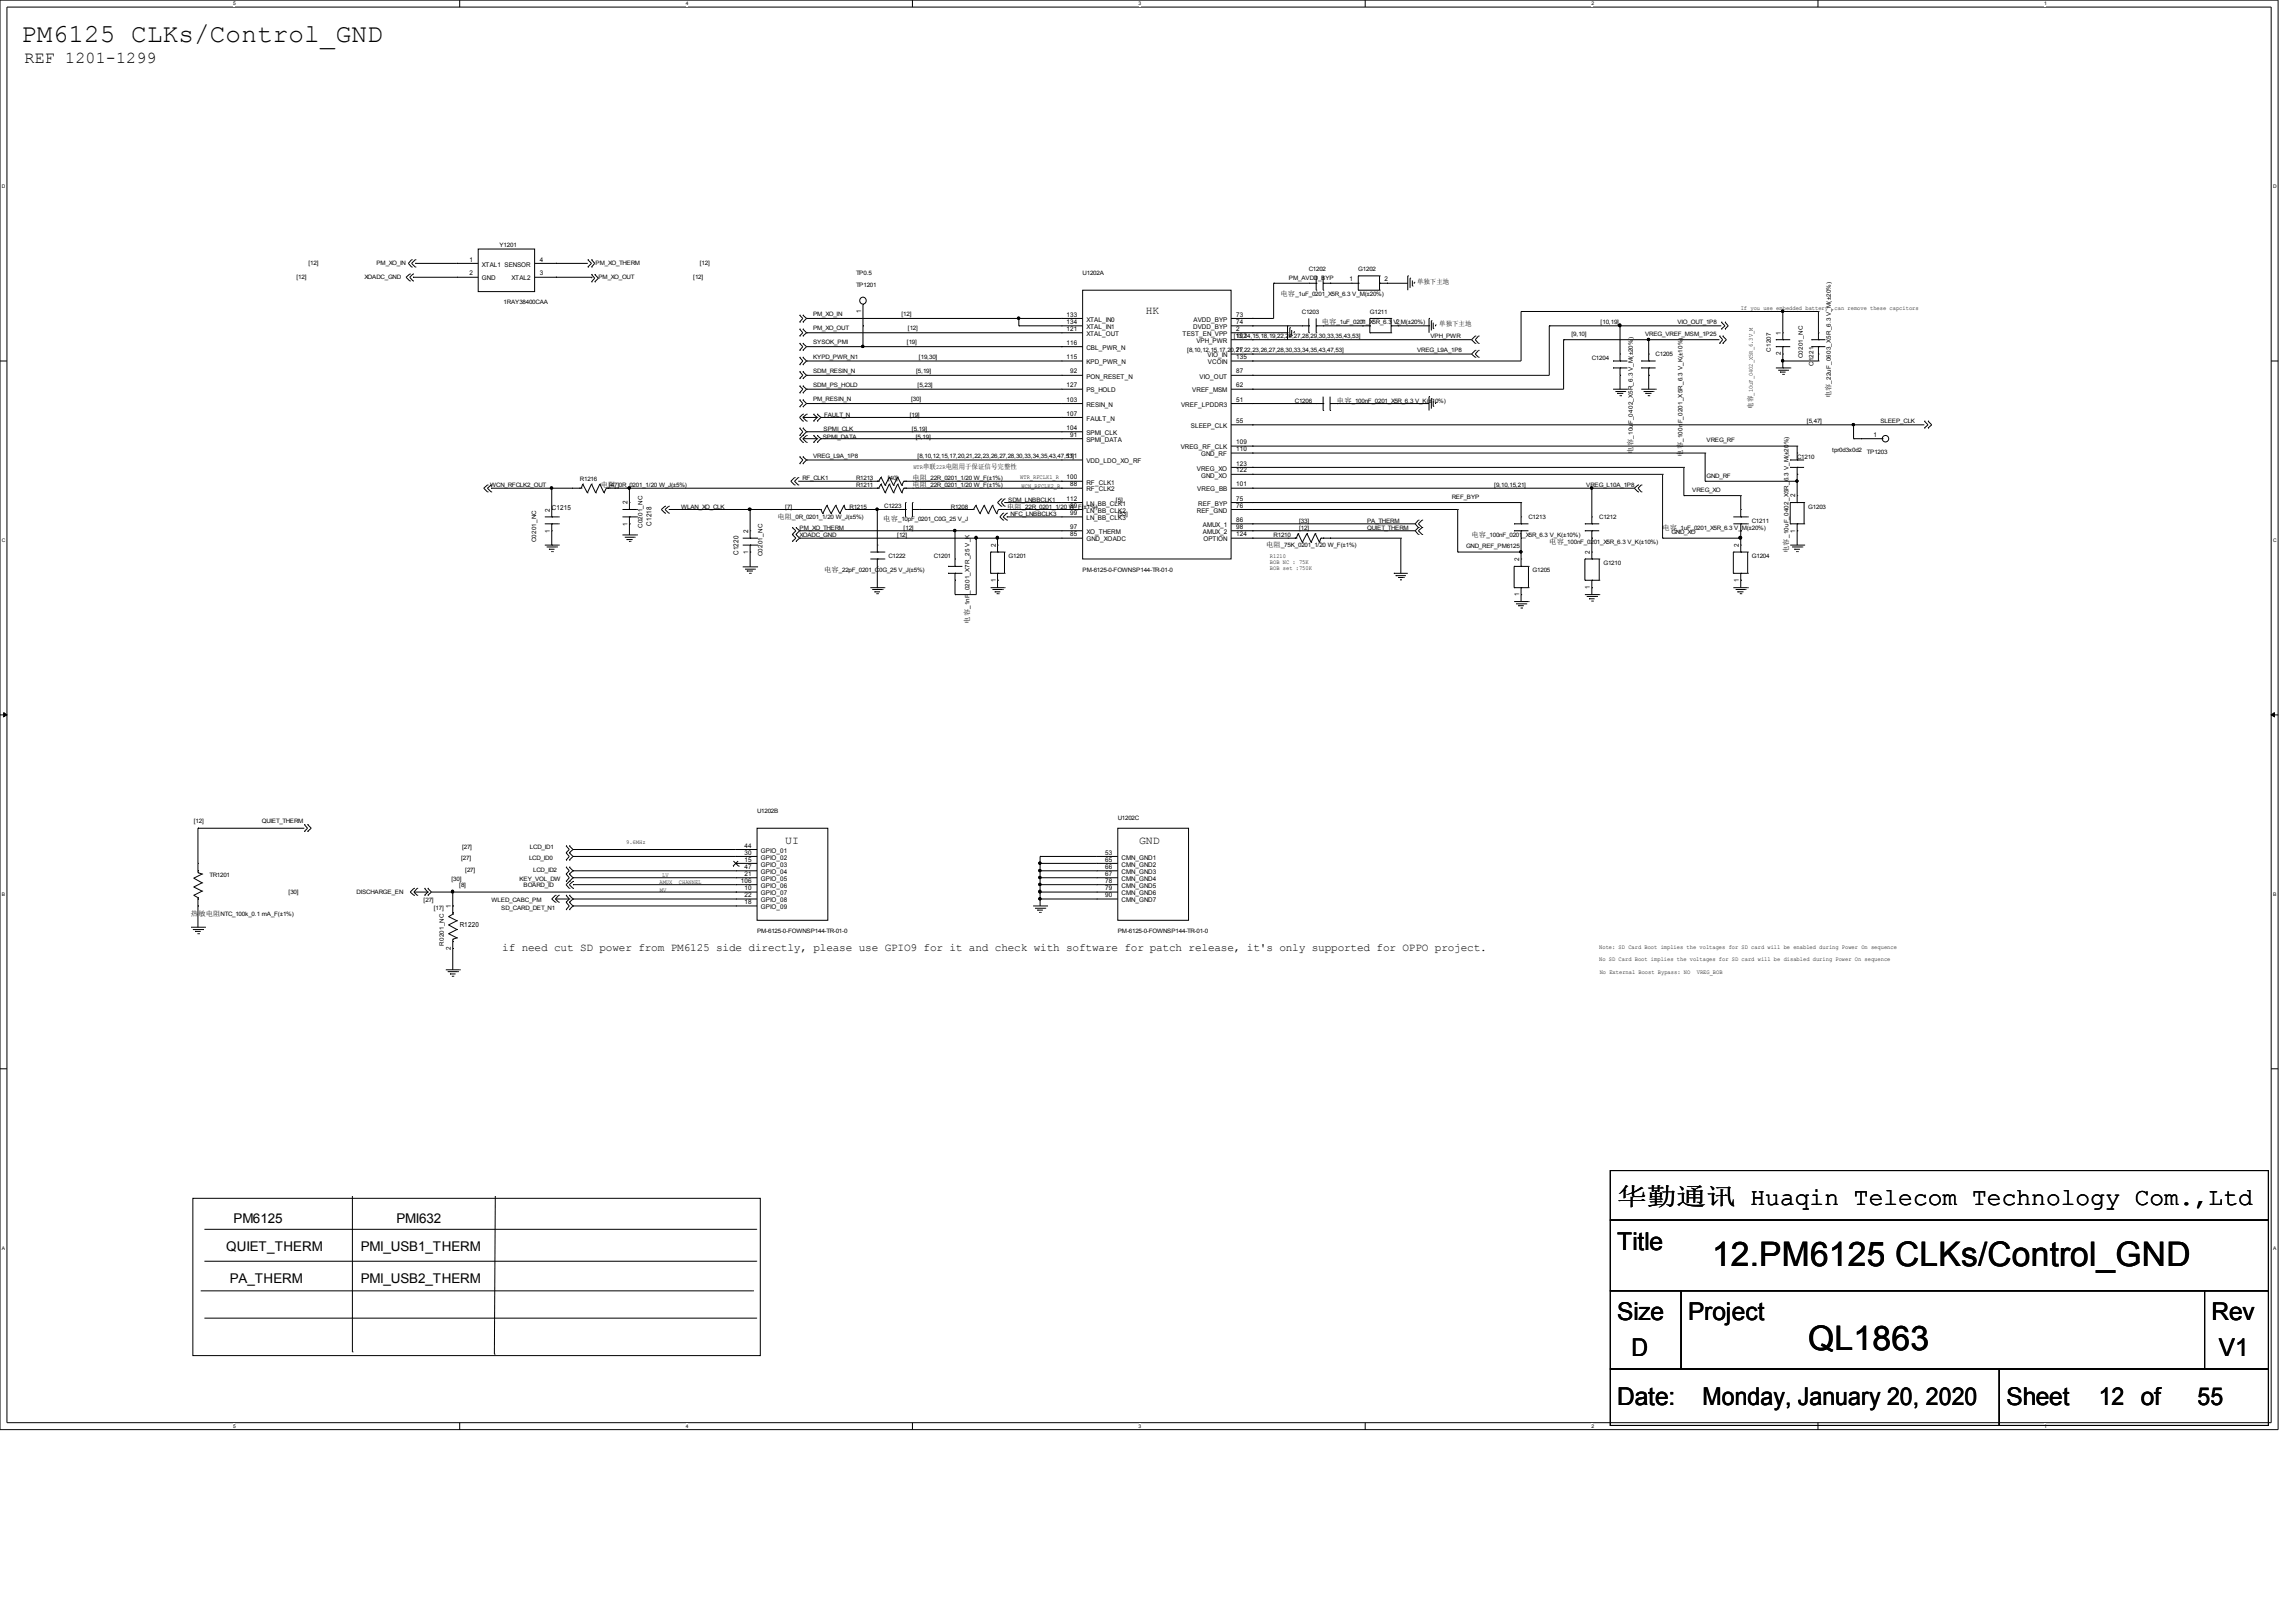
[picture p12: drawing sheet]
<svg xmlns="http://www.w3.org/2000/svg" width="420mm" height="297mm" viewBox="0 0 420 297" stroke-linecap="round" stroke-linejoin="round" font-family="sans-serif">
<defs><g id="words">
<g font-size="6.2">
<text x="313.4" y="231.7">12.PM6125 CLKs/Control_GND</text>
<text x="331" y="247.1">QL1863</text>
</g>
<text font-size="4.7" x="3.9" y="7.7">PM6125 CLKs/Control_GND</text>
<g font-size="4.5">
<text x="296.1" y="220.5">华勤通讯 Huaqin Telecom Technology Com.,Ltd</text>
<text x="296.1" y="228.7">Title</text>
<text x="296.1" y="241.7">Size</text>
<text x="309" y="241.7">Project</text>
<text x="404.9" y="241.7">Rev</text>
<text x="298.7" y="248.1">D</text>
<text x="406.2" y="248.1">V1</text>
<text x="296.1" y="257.2">Date:</text>
<text x="311.7" y="257.2">Monday, January 20, 2020</text>
<text x="367.4" y="257.2">Sheet</text>
<text x="384.2" y="257.2">12 of</text>
<text x="402.3" y="257.2">55</text>
</g>
<text font-size="3" x="4.5" y="11.5">REF 1201-1299</text>
<g font-size="2.5">
<text x="42.8" y="223.8">PM6125</text>
<text x="72.6" y="223.8">PMI632</text>
<text x="41.4" y="229">QUIET_THERM</text>
<text x="66" y="229">PMI_USB1_THERM</text>
<text x="42.1" y="234.8">PA_THERM</text>
<text x="66" y="234.7">PMI_USB2_THERM</text>
</g>
<g font-size="2">
<text x="209.8" y="57.4">HK</text>
<text x="143.8" y="154.5">UI</text>
<text x="208.5" y="154.5">GND</text>
<text x="91.9" y="174">if need cut SD power from PM6125 side directly, please use GPIO9 for it and check with software for patch release, it's only supported for OPPO project.</text>
</g>
<g font-size="1.3">
<text x="259.4" y="51.9">单独下主地</text>
<text x="234.4" y="54.2">电容</text>
<text x="242" y="59.3">电容</text>
<text x="263.5" y="59.7">单独下主地</text>
<text x="244.8" y="73.7">电容</text>
<text x="320.9" y="74.8" transform="rotate(-90 320.9 74.8)">电容</text>
<text x="335.2" y="72.9" transform="rotate(-90 335.2 72.9)">电容</text>
<text x="299" y="83" transform="rotate(-90 299 83)">电容</text>
<text x="308" y="83.6" transform="rotate(-90 308 83.6)">电容</text>
<text x="110" y="89.2">电阻</text>
<text x="167" y="89.2">电阻</text>
<text x="167" y="87.9">电阻</text>
<text x="169" y="85.9">串联</text>
<text x="173.1" y="85.9">电阻用于保证信号完整性</text>
<text x="101" y="93.3">C1215</text>
<text x="142.3" y="95">电阻</text>
<text x="161.7" y="95.3">电容</text>
<text x="184.4" y="93.1">电阻</text>
<text x="119.3" y="96.2" transform="rotate(-90 119.3 96.2)">C1218</text>
<text x="135.2" y="101.5" transform="rotate(-90 135.2 101.5)">C1220</text>
<text x="231.8" y="100.2">电阻</text>
<text x="269.4" y="98.2">电容</text>
<text x="283.6" y="99.6">电容</text>
<text x="304.4" y="97">电容</text>
<text x="327.4" y="101.2" transform="rotate(-90 327.4 101.2)">电容</text>
<text x="150.9" y="104.8">电容</text>
<text x="177.5" y="114.2" transform="rotate(-90 177.5 114.2)">电容</text>
<text x="35" y="167.6">热</text>
<text x="36.3" y="167.6">敏电阻</text>
<text x="84.2" y="169.6">R1220</text>
</g>
<g font-size="1.2">
<text x="85.9" y="47.9">1</text>
<text x="98.8" y="47.9">4</text>
<text x="85.9" y="50.4">2</text>
<text x="88.2" y="48.8">XTAL1 SENSOR</text>
<text x="88.2" y="51.3">GND</text>
<text x="93.6" y="51.3">XTAL2</text>
<text x="98.8" y="50.4">3</text>
<text x="247.1" y="51.5">1</text>
<text x="253.5" y="51.5">2</text>
<text x="157.6" y="57.3" transform="rotate(-90 157.6 57.3)">1</text>
<text x="195.2" y="57.9">133</text>
<text x="195.2" y="59.3">134</text>
<text x="198.9" y="58.9">XTAL_IN0</text>
<text x="218.5" y="58.9">AVDD_BYP</text>
<text x="226.3" y="57.9">73</text>
<text x="226.3" y="59.3">74</text>
<text x="249.2" y="59.3">1</text>
<text x="255.6" y="59.3">2</text>
<text x="195.2" y="60.6">121</text>
<text x="195.2" y="63.1">116</text>
<text x="195.2" y="65.7">115</text>
<text x="198.9" y="60.2">XTAL_IN1</text>
<text x="198.9" y="61.5">XTAL_OUT</text>
<text x="198.9" y="64">CBL_PWR_N</text>
<text x="216.5" y="61.5">TEST_EN_VPP</text>
<text x="218.4" y="60.2">DVDD_BYP</text>
<text x="219" y="62.8">VPH_PWR</text>
<text x="221.1" y="65.4">VIO_IN</text>
<text x="226.3" y="60.6">2</text>
<text x="226.3" y="61.8">102</text>
<text x="226.3" y="64.5">77</text>
<text x="226.3" y="65.7">135</text>
<text x="326.1" y="65.1" transform="rotate(-90 326.1 65.1)">2</text>
<text x="326.1" y="61.2" transform="rotate(-90 326.1 61.2)">1</text>
<text x="195.2" y="70.9">127</text>
<text x="195.9" y="68.4">92</text>
<text x="198.9" y="66.7">KPD_PWR_N</text>
<text x="198.9" y="69.3">PON_RESET_N</text>
<text x="198.9" y="71.8">PS_HOLD</text>
<text x="218.3" y="71.8">VREF_MSM</text>
<text x="219.6" y="69.3">VIO_OUT</text>
<text x="221.1" y="66.7">VCOIN</text>
<text x="226.3" y="68.4">87</text>
<text x="226.3" y="70.9">62</text>
<text x="195.2" y="73.5">103</text>
<text x="195.2" y="76.1">107</text>
<text x="198.9" y="74.5">RESIN_N</text>
<text x="198.9" y="77">FAULT_N</text>
<text x="216.2" y="74.5">VREF_LPDDR3</text>
<text x="226.3" y="73.5">51</text>
<text x="226.3" y="77.4">55</text>
<text x="195.2" y="78.7">104</text>
<text x="195.2" y="83.8">111</text>
<text x="195.9" y="80">91</text>
<text x="198.9" y="79.6">SPMI_CLK</text>
<text x="198.9" y="80.9">SPMI_DATA</text>
<text x="216.2" y="82.2">VREG_RF_CLK</text>
<text x="218" y="78.3">SLEEP_CLK</text>
<text x="219.9" y="83.5">GND_RF</text>
<text x="226.3" y="81.3">109</text>
<text x="226.3" y="82.6">110</text>
<text x="343" y="80">1</text>
<text x="195.2" y="87.7">100</text>
<text x="195.9" y="89">88</text>
<text x="198.9" y="84.8">VDD_LDO_XO_RF</text>
<text x="198.9" y="88.7">RF_CLK1</text>
<text x="198.9" y="89.9">RF_CLK2</text>
<text x="219.1" y="86.1">VREG_XO</text>
<text x="219.2" y="89.9">VREG_BB</text>
<text x="219.9" y="87.4">GND_XO</text>
<text x="226.3" y="85.2">123</text>
<text x="226.3" y="86.5">122</text>
<text x="226.3" y="89">101</text>
<text x="100.7" y="93.7" transform="rotate(-90 100.7 93.7)">2</text>
<text x="114.9" y="92.3" transform="rotate(-90 114.9 92.3)">2</text>
<text x="195.2" y="91.6">112</text>
<text x="195.9" y="92.9">89</text>
<text x="195.9" y="94.3">99</text>
<text x="198.9" y="92.6">LN_BB_CLK1</text>
<text x="198.9" y="93.8">LN_BB_CLK2</text>
<text x="198.9" y="95.2">LN_BB_CLK3</text>
<text x="219.1" y="93.8">REF_GND</text>
<text x="219.4" y="92.6">REF_BYP</text>
<text x="226.3" y="91.6">75</text>
<text x="226.3" y="92.9">76</text>
<text x="226.3" y="95.5">86</text>
<text x="328.7" y="91" transform="rotate(-90 328.7 91)">2</text>
<text x="100.7" y="97.5" transform="rotate(-90 100.7 97.5)">1</text>
<text x="114.9" y="96.2" transform="rotate(-90 114.9 96.2)">1</text>
<text x="137" y="101.4" transform="rotate(-90 137 101.4)">1</text>
<text x="137" y="97.6" transform="rotate(-90 137 97.6)">2</text>
<text x="182.3" y="100.1" transform="rotate(-90 182.3 100.1)">2</text>
<text x="195.9" y="96.8">97</text>
<text x="195.9" y="98.2">85</text>
<text x="198.9" y="97.7">XO_THERM</text>
<text x="198.9" y="99.1">GND_XOADC</text>
<text x="220.2" y="96.5">AMUX_1</text>
<text x="220.2" y="97.7">AMUX_2</text>
<text x="220.3" y="99.1">OPTION</text>
<text x="226.3" y="96.8">98</text>
<text x="226.3" y="98.2">124</text>
<text x="291.1" y="101.4" transform="rotate(-90 291.1 101.4)">2</text>
<text x="318.3" y="100.1" transform="rotate(-90 318.3 100.1)">2</text>
<text x="328.7" y="97.5" transform="rotate(-90 328.7 97.5)">1</text>
<text x="182.3" y="106.5" transform="rotate(-90 182.3 106.5)">1</text>
<text x="278.1" y="102.7" transform="rotate(-90 278.1 102.7)">2</text>
<text x="291.1" y="107.8" transform="rotate(-90 291.1 107.8)">1</text>
<text x="318.3" y="106.5" transform="rotate(-90 318.3 106.5)">1</text>
<text x="278.1" y="109.2" transform="rotate(-90 278.1 109.2)">1</text>
<text x="136.3" y="155.1">44</text>
<text x="135.6" y="161.6">106</text>
<text x="136.3" y="156.4">30</text>
<text x="136.3" y="157.7">15</text>
<text x="136.3" y="159">47</text>
<text x="136.3" y="160.3">21</text>
<text x="139.3" y="156.1">GPIO_01</text>
<text x="139.3" y="157.3">GPIO_02</text>
<text x="139.3" y="158.6">GPIO_03</text>
<text x="139.3" y="160">GPIO_04</text>
<text x="139.3" y="161.2">GPIO_05</text>
<text x="202.4" y="156.4">53</text>
<text x="202.4" y="157.7">65</text>
<text x="202.4" y="159">66</text>
<text x="202.4" y="160.3">67</text>
<text x="202.4" y="161.6">78</text>
<text x="205.3" y="157.3">CMN_GND1</text>
<text x="205.3" y="158.6">CMN_GND2</text>
<text x="205.3" y="160">CMN_GND3</text>
<text x="205.3" y="161.2">CMN_GND4</text>
<text x="82.5" y="166.1" transform="rotate(-90 82.5 166.1)">1</text>
<text x="136.3" y="162.9">10</text>
<text x="136.3" y="164.2">22</text>
<text x="136.3" y="165.5">18</text>
<text x="139.3" y="162.5">GPIO_06</text>
<text x="139.3" y="163.9">GPIO_07</text>
<text x="139.3" y="165.1">GPIO_08</text>
<text x="139.3" y="166.4">GPIO_09</text>
<text x="202.4" y="162.9">79</text>
<text x="202.4" y="164.2">90</text>
<text x="205.3" y="162.5">CMN_GND5</text>
<text x="205.3" y="163.9">CMN_GND6</text>
<text x="205.3" y="165.1">CMN_GND7</text>
<text x="82.5" y="173.9" transform="rotate(-90 82.5 173.9)">2</text>
</g>
<g font-size="1.1">
<text x="91.4" y="45.2">Y1201</text>
<text x="54.3" y="51.1">[12]</text>
<text x="56.5" y="48.5">[12]</text>
<text x="66.7" y="51.1">XOADC_GND</text>
<text x="68.9" y="48.5">PM_XO_IN</text>
<text x="109.1" y="48.5">PM_XO_THERM</text>
<text x="109.6" y="51.1">PM_XO_OUT</text>
<text x="126.9" y="51.1">[12]</text>
<text x="128.1" y="48.5">[12]</text>
<text x="156.7" y="52.4">TP1201</text>
<text x="156.7" y="50.3">TP0.5</text>
<text x="198.2" y="50.3">U1202A</text>
<text x="236" y="51.2">PM_AVDD_BYP</text>
<text x="239.6" y="49.6">C1202</text>
<text x="248.7" y="49.6">G1202</text>
<text x="92.2" y="55.7">1RAY38400CAA</text>
<text x="148.8" y="57.9">PM_XO_IN</text>
<text x="165" y="57.9">[12]</text>
<text x="237.2" y="54.2">_1uF_0201_X5R_6.3 V_M(±20%)</text>
<text x="238.3" y="57.4">C1203</text>
<text x="244.7" y="59.3">_1uF_0201_X5R_6.3 V_M(±20%)</text>
<text x="250.8" y="57.4">G1211</text>
<text x="293" y="59.4">[10,19]</text>
<text x="307.1" y="59.4">VIO_OUT_1P8</text>
<text x="318.7" y="56.8">If you use embedded battery ,can remove these capcitors</text>
<text x="148.8" y="60.4">PM_XO_OUT</text>
<text x="148.8" y="63">SYSOK_PMI</text>
<text x="148.8" y="65.6">KYPD_PWR_N1</text>
<text x="166" y="63">[19]</text>
<text x="166.2" y="60.4">[12]</text>
<text x="168.2" y="65.6">[19,30]</text>
<text x="217.3" y="64.5">[8,10,12,15,17,20,21,22,23,26,27,28,30,33,34,35,43,47,53]</text>
<text x="225.9" y="61.8">[13,14,15,18,19,22,24,27,28,29,30,33,35,43,53]</text>
<text x="259.4" y="64.5">VREG_L9A_1P8</text>
<text x="261.9" y="61.8">VPH_PWR</text>
<text x="287.7" y="61.5">[9,10]</text>
<text x="291.4" y="65.9">C1204</text>
<text x="301.2" y="61.5">VREG_VREF_MSM_1P25</text>
<text x="303.1" y="65.2">C1205</text>
<text x="324.2" y="64.4" transform="rotate(-90 324.2 64.4)">C1207</text>
<text x="330" y="65.6" transform="rotate(-90 330 65.6)">C0201_NC</text>
<text x="148.8" y="68.2">SDM_RESIN_N</text>
<text x="148.8" y="70.8">SDM_PS_HOLD</text>
<text x="167.7" y="68.2">[5,19]</text>
<text x="168" y="70.8">[5,23]</text>
<text x="332" y="67" transform="rotate(-90 332 67)">C1221</text>
<text x="335.2" y="70.2" transform="rotate(-90 335.2 70.2)">_22uF_0603_X5R_6.3 V_M(±20%)</text>
<text x="148.8" y="73.3">PM_RESIN_N</text>
<text x="150.9" y="76.2">FAULT_N</text>
<text x="166.5" y="76.2">[19]</text>
<text x="166.8" y="73.3">[30]</text>
<text x="237.1" y="73.7">C1206</text>
<text x="247.5" y="73.7">_100nF_0201_X5R_6.3 V_K(±10%)</text>
<text x="320.9" y="72.4" transform="rotate(-90 320.9 72.4)">_10uF_0402_X5R_6.3V_M</text>
<text x="330.8" y="77.5">[5,47]</text>
<text x="344.3" y="77.5">SLEEP_CLK</text>
<text x="148.8" y="83.8">VREG_L9A_1P8</text>
<text x="150.6" y="80.3">SPMI_DATA</text>
<text x="150.8" y="78.9">SPMI_CLK</text>
<text x="167" y="78.9">[5,19]</text>
<text x="167.6" y="80.3">[5,19]</text>
<text x="168" y="83.8">[8,10,12,15,17,20,21,22,23,26,27,28,30,33,34,35,43,47,53]</text>
<text x="299" y="80.3" transform="rotate(-90 299 80.3)">_10uF_0402_X5R_6.3 V_M(±20%)</text>
<text x="308" y="80.9" transform="rotate(-90 308 80.9)">_100nF_0201_X5R_6.3 V_K(±10%)</text>
<text x="312.4" y="81">VREG_RF</text>
<text x="335.4" y="82.7">tpr0d3x0d2</text>
<text x="341.8" y="83.1">TP1203</text>
<text x="89.7" y="89.1">WCN_RFCLK2_OUT</text>
<text x="106.2" y="88">R1216</text>
<text x="111.5" y="89.1">[47]</text>
<text x="112.7" y="89.2">_0R_0201_1/20 W_J(±5%)</text>
<text x="146.9" y="87.9">RF_CLK1</text>
<text x="156.7" y="89.2">R1211</text>
<text x="156.7" y="87.9">R1213</text>
<text x="162.6" y="87.9">[40]</text>
<text x="167.2" y="85.9">WTR</text>
<text x="169.8" y="89.2">_22R_0201_1/20 W_F(±1%)</text>
<text x="169.8" y="87.9">_22R_0201_1/20 W_F(±1%)</text>
<text x="171.4" y="85.9">22R</text>
<text x="186.8" y="87.7">WTR_RFCLK1_R</text>
<text x="187" y="89.3">WCN_RFCLK2_R</text>
<text x="273.6" y="89.2">[9,10,15,21]</text>
<text x="290.4" y="89.2">VREG_L10A_1P8</text>
<text x="312.4" y="87.4">GND_RF</text>
<text x="329" y="84">C1210</text>
<text x="124.7" y="93.1">WLAN_XO_CLK</text>
<text x="143.8" y="93.1">[7]</text>
<text x="145" y="95">_0R_0201_1/20 W_J(±5%)</text>
<text x="155.5" y="93.1">R1215</text>
<text x="161.9" y="92.9">C1223</text>
<text x="164.4" y="95.3">_10pF_0201_C0G_25 V_J</text>
<text x="174.1" y="93.1">R1208</text>
<text x="184.6" y="91.9">SDM_LNBBCLK1</text>
<text x="185" y="94.3">NFC_LNBBCLK3</text>
<text x="187.1" y="93.1">_22R_0201_1/20 W_F(±1%)</text>
<text x="204.3" y="91.9">[5]</text>
<text x="204.6" y="94.3">[53]</text>
<text x="237.8" y="95.7">[33]</text>
<text x="250.3" y="95.7">PA_THERM</text>
<text x="265.8" y="91.3">REF_BYP</text>
<text x="279.8" y="95">C1213</text>
<text x="292.8" y="95">C1212</text>
<text x="309.8" y="90">VREG_XO</text>
<text x="320.7" y="95.7">C1211</text>
<text x="331" y="93.1">G1203</text>
<text x="98.1" y="99.3" transform="rotate(-90 98.1 99.3)">C0201_NC</text>
<text x="117.6" y="96.6" transform="rotate(-90 117.6 96.6)">C0201_NC</text>
<text x="139.6" y="101.8" transform="rotate(-90 139.6 101.8)">C0201_NC</text>
<text x="146.4" y="97">PM_XO_THERM</text>
<text x="146.4" y="98.2">XOADC_GND</text>
<text x="164.3" y="98.2">[12]</text>
<text x="165.4" y="97">[12]</text>
<text x="233.2" y="98.2">R1210</text>
<text x="234.5" y="100.2">_75K_0201_1/20 W_F(±1%)</text>
<text x="237.8" y="97">[12]</text>
<text x="250.3" y="97">QUIET_THERM</text>
<text x="268.4" y="100.4">GND_REF_PM6125</text>
<text x="272.1" y="98.2">_100nF_0201_X5R_6.3 V_K(±10%)</text>
<text x="286.3" y="99.6">_100nF_0201_X5R_6.3 V_K(±10%)</text>
<text x="306" y="97.8">GND_XO</text>
<text x="307.1" y="97">_1uF_0201_X5R_6.3 V_M(±20%)</text>
<text x="327.4" y="98.5" transform="rotate(-90 327.4 98.5)">_10uF_0402_X5R_6.3 V_M(±20%)</text>
<text x="153.6" y="104.8">_22pF_0201_C0G_25 V_J(±5%)</text>
<text x="162.6" y="102.1">C1222</text>
<text x="170.9" y="102.1">C1201</text>
<text x="184.7" y="102.1">G1201</text>
<text x="198.2" y="104.8">PM-6125-0-FOWNSP144-TR-01-0</text>
<text x="232.5" y="102.1">R1210</text>
<text x="232.5" y="103.2">BOB NC : 75K</text>
<text x="232.5" y="104.3">BOB set :750K</text>
<text x="280.6" y="104.8">G1205</text>
<text x="293.5" y="103.4">G1210</text>
<text x="320.7" y="102.1">G1204</text>
<text x="177.5" y="111.4" transform="rotate(-90 177.5 111.4)">_1nF_0201_X7R_25 V_K</text>
<text x="138.6" y="148.8">U1202B</text>
<text x="35.5" y="150.6">[12]</text>
<text x="47.9" y="150.6">QUIET_THERM</text>
<text x="84.6" y="155.4">[27]</text>
<text x="97" y="155.4">LCD_ID1</text>
<text x="114.6" y="154.5">9.6MHz</text>
<text x="204.6" y="150.1">U1202C</text>
<text x="38.4" y="160.5">TR1201</text>
<text x="82.6" y="161.2">[30]</text>
<text x="84.4" y="157.3">[27]</text>
<text x="85.2" y="159.6">[27]</text>
<text x="95.1" y="161.2">KEY_VOL_DW</text>
<text x="96.9" y="157.3">LCD_ID0</text>
<text x="97.6" y="159.6">LCD_ID2</text>
<text x="120.7" y="161.7">AMUX</text>
<text x="121.2" y="160.5">LV</text>
<text x="124.3" y="161.7">CHANNEL</text>
<text x="40.4" y="167.6">NTC_100k_0.1 mA_F(±1%)</text>
<text x="52.8" y="163.7">[30]</text>
<text x="65.3" y="163.7">DISCHARGE_EN</text>
<text x="77.6" y="165.1">[27]</text>
<text x="79.4" y="166.6">[17]</text>
<text x="84.1" y="162.4">[8]</text>
<text x="90" y="165.1">WLED_CABC_PM</text>
<text x="91.8" y="166.6">SD_CARD_DET_N1</text>
<text x="95.8" y="162.4">BOARD_ID</text>
<text x="120.8" y="163.2">MV</text>
<text x="81.3" y="173.1" transform="rotate(-90 81.3 173.1)">R0201_NC</text>
<text x="138.6" y="170.8">PM-6125-0-FOWNSP144-TR-01-0</text>
<text x="204.6" y="170.8">PM-6125-0-FOWNSP144-TR-01-0</text>
<text x="292.8" y="173.7">Note: SD Card Boot implies the voltages for SD card will be enabled during Power On sequence</text>
<text x="292.8" y="175.9">No SD Card Boot implies the voltages for SD card will be disabled during Power On sequence</text>
<text x="292.9" y="178.3">No External Boost Bypass: NO</text>
<text x="310.6" y="178.3">VREG_BOB</text>
</g>
<g font-size=".9">
<text x="42.7" y="1">5</text>
<text x="125.6" y="1">4</text>
<text x="208.4" y="1">3</text>
<text x="291.3" y="1">2</text>
<text x="374.2" y="1">1</text>
<text x=".3" y="34.4">D</text>
<text x="416.1" y="34.4">D</text>
<text x=".3" y="99.2">C</text>
<text x="416.1" y="99.2">C</text>
<text x=".3" y="163.9">B</text>
<text x="416.1" y="163.9">B</text>
<text x=".3" y="228.7">A</text>
<text x="416.1" y="228.7">A</text>
<text x="42.7" y="261.3">5</text>
<text x="125.6" y="261.3">4</text>
<text x="208.4" y="261.3">3</text>
<text x="291.3" y="261.3">2</text>
<text x="374.2" y="261.3">1</text>
</g>
</g></defs>
<path d="M0 0h417.1v261.6h-417.1zM1.3 1.3h414.5v259.1h-414.5z" fill="none" stroke="#000" stroke-width=".18"/>
<g fill="#fff">
<path d="M42.7 .2h.3v.9h-.3z"/>
<path d="M42.7 260.5h.3v1h-.3z"/>
</g>
<path d="M84.2 0v1.3M84.2 260.4v1.2" fill="none" stroke="#000" stroke-width=".18"/>
<g fill="#fff">
<path d="M125.6 .2h.3v.9h-.3z"/>
<path d="M125.6 260.5h.3v1h-.3z"/>
</g>
<path d="M167 0v1.3M167 260.4v1.2" fill="none" stroke="#000" stroke-width=".18"/>
<g fill="#fff">
<path d="M208.4 .2h.4v.9h-.4z"/>
<path d="M208.4 260.5h.4v1h-.4z"/>
</g>
<path d="M249.9 0v1.3M249.9 260.4v1.2" fill="none" stroke="#000" stroke-width=".18"/>
<g fill="#fff">
<path d="M291.3 .2h.4v.9h-.4z"/>
<path d="M291.3 260.5h.4v1h-.4z"/>
</g>
<path d="M332.8 0v1.3M332.8 260.4v1.2" fill="none" stroke="#000" stroke-width=".18"/>
<g fill="#fff">
<path d="M374.2 .2h.4v.9h-.4z"/>
<path d="M374.2 260.5h.4v1h-.4z"/>
<path d="M.3 33.6h.5v1h-.5z"/>
<path d="M416.1 33.6h.5v1h-.5z"/>
<path d="M.3 98.4h.5v.9h-.5z"/>
<path d="M416.1 98.4h.5v.9h-.5z"/>
</g>
<path d="M0 66.1h1.3M415.8 66.1h1.3" fill="none" stroke="#000" stroke-width=".18"/>
<g fill="#fff">
<path d="M.3 163.2h.5v.9h-.5z"/>
<path d="M416.1 163.2h.5v.9h-.5z"/>
</g>
<path d="M0 130.8h1.3M415.8 130.8h1.3" fill="none" stroke="#000" stroke-width=".18"/>
<path d="M.7 130.4l.6 .4-.6 .4zM415.8 130.8l.6-.4v.8z" fill="#000" stroke="#000" stroke-width=".18"/>
<g fill="#fff">
<path d="M.3 228h.5v.9h-.5z"/>
<path d="M416.1 228h.5v.9h-.5z"/>
</g>
<g fill="none" stroke="#000" stroke-width=".18">
<path d="M75 51.4h.1M75 50.2h.1M75 50.2l-.7 .5 .7 .7M75.4 47.5h.1M75.4 48.9h.1M75.4 47.5l-.6 .7 .6 .7M75.6 51.4h.1M75.6 50.2h.1M75.6 50.7h.1M75.6 50.2l-.6 .5 .6 .7M75.6 50.7h11.9M76 47.5h.1"/>
<path d="M76 48.9h.1M76 48.2h.1M76 47.5l-.6 .7 .6 .7M76 48.2h11.5M83.7 48.2h.1M83.7 50.7h.1M87.5 45.6h10.4v7.8h-10.4zM97.9 48.2h9.7M97.9 50.7h10.4M101.8 50.7h.1M101.8 48.2h.1M107.6 48.9h.1"/>
<path d="M107.6 47.5h.1M107.6 47.5l.7 .7-.7 .7M108.3 50.2h.1M108.3 51.6h.1M108.3 48.9h.1M108.3 47.5h.1M108.3 50.7h.1M108.3 50.2l.6 .7-.6 .7M108.3 47.5l.6 .7-.6 .7M108.3 50.7v.2M108.9 50.2h.1M108.9 51.6h.1"/>
<path d="M108.9 50.2l.7 .7-.7 .7M146.4 59h.1M146.4 57.7h.1M146.4 57.7l.6 .6-.6 .7M147 57.7h.1M147 59h.1M147 57.7l.7 .6M147.7 58.3h.1M147.7 58.3l-.7 .7M147.7 58.3h50.5M158 55.7h.1M158 59.6h.1"/>
<path d="M158 55.7v7.7M186.5 58.3h.1M186.5 59.6h.1M186.5 59.6h11.7M186.5 58.3v1.3M194.3 58.3h.1M194.3 59.6h.1M198.2 53.1h27.2v49.2h-27.2zM225.4 59.6h14.2M229.3 58.3h.1M229.3 59.6h.1M233.2 51.8h.1"/>
<path d="M233.2 51.8h7.8M233.2 51.8v6.5h-7.8M235.7 59.6h.1M235.7 59.6v2.6M236.1 60h.1M236.1 60v1.8M238.3 59.6h.1M239.6 51.8h.1M239.6 59.6h.1M239.6 58.3v2.6M241 51.8h.1M241 53.1h.1"/>
<path d="M241 59.6h.1M241 50.5v2.6M241 58.3v2.6M241 59.6h9.8M242.2 53.1h.1M242.2 51.8h.1M242.2 59.6h.1M242.2 50.5v2.6M242.2 51.8h6.5M243.5 51.8h.1M247.4 51.8h.1M248.7 51.8h.1"/>
<path d="M248.7 53.1h.1M248.7 50.5h.1M248.7 53.1h3.9M248.7 50.5v2.6M248.7 50.5h3.9M249.4 59.6h.1M250.8 59.6h.1M250.8 58.3h.1M250.8 58.3h3.9M250.8 58.3v2.6M252.6 51.8h.1M252.6 50.5h.1"/>
<path d="M252.6 53.1h.1M252.6 50.5v2.6M252.6 51.8h5.1M253.9 51.8h.1M254.7 59.6h.1M254.7 58.3h.1M254.7 59.6h6.9M254.7 58.3v2.6M255.9 59.6h.1M257.7 50.5h.1M257.7 50.5v2.6M258.1 50.9h.1"/>
<path d="M258.1 50.9v1.8M258.6 52.4h.1M258.6 51.3v1.1M258.9 51.7h.1M258.9 51.7v.2M261.6 58.3h.1M261.6 59.6h.1M261.6 58.3v2.6M262 58.7h.1M262 58.7v1.8M262.4 59v1.1M262.8 59.5h.1"/>
<path d="M262.8 59.5v.2M278.5 57h.1M278.5 57v9.1h-53.1M278.5 57h54.4M283.6 59.6h.1M283.6 59.6h31.5M283.6 59.6v9.1h-58.2M296.6 59.6h.1M296.6 59.6v6.5M315.1 59h.1M315.1 59l.7 .6-.7 .6M315.8 59h.1"/>
<path d="M315.8 59l.6 .6-.6 .6M326.4 57h.1M326.4 57v5.2M332.9 57h.1M332.9 57v5.2M146.4 61.5h.1M146.4 60.2h.1M146.4 64.1h.1M146.4 62.9h.1M146.4 66.7h.1M146.4 65.4h.1M146.4 69.3h.1"/>
<path d="M146.4 68h.1M146.4 71.9h.1M146.4 70.6h.1M146.4 74.5h.1M146.4 73.2h.1M146.4 79.7h.1M146.4 78.3h.1M146.4 60.2l.6 .7-.6 .6M146.4 62.9l.6 .5-.6 .7M146.4 65.4l.6 .7-.6 .6M146.4 68l.6 .7-.6 .6M146.4 70.6l.6 .6-.6 .7"/>
<path d="M146.4 73.2l.6 .7-.6 .6M146.4 78.3l.6 .7-.6 .7M147 60.2h.1M147 61.5h.1M147 62.9h.1M147 64.1h.1M147 65.4h.1M147 66.7h.1M147 75.8h.1M147 77.1h.1M147 68h.1M147 69.3h.1"/>
<path d="M147 70.6h.1M147 71.9h.1M147 73.2h.1M147 74.5h.1M147 78.3h.1M147 79.7h.1M147 60.2l.7 .7M147 62.9l.7 .5M147 65.4l.7 .7M147 75.8l-.6 .6 .6 .7M147 76.4l.7 .7M147 76.4h2.6"/>
<path d="M147 68l.7 .7M147 70.6l.7 .6M147 73.2l.7 .7M147 78.3l.7 .7M147.7 75.8h.1M147.7 77.1h.1M147.7 79.7h.1M147.7 60.9h.1M147.7 66.1h.1M147.7 68.7h.1M147.7 71.2h.1M147.7 73.9h.1"/>
<path d="M147.7 79h.1M147.7 71.2h50.5M147.7 60.9l-.7 .6M147.7 63.4l-.7 .7M147.7 66.1l-.7 .6M147.7 75.8l-.7 .6M147.7 79l-1.3 1.3 .6 .7M147.7 68.7l-.7 .6M147.7 71.2l-.7 .7M147.7 73.9l-.7 .6M147.7 79.7l-.7 .6M147.7 63.4h50.5"/>
<path d="M147.7 66.1h50.5M147.7 73.9h50.5M147.7 60.9h50.5M147.7 68.7h50.5M147.7 79h50.5M148.9 75.8h.1M148.9 77.1h.1M148.9 79.7h.1M148.9 75.8l.7 .6M148.9 79.7l.7 .6M149.6 77.1h.1M149.6 75.8h.1"/>
<path d="M149.6 76.4h.1M149.6 79.7h.1M149.6 75.8l.7 .6M149.6 76.4l-.7 .7M149.6 79.7l.7 .6M150.3 76.4h.1M150.3 76.4l-.7 .7M150.3 76.4h47.9M158 63.4h.1M194.3 60.9h.1M194.3 63.4h.1M194.3 66.1h.1"/>
<path d="M194.3 68.7h.1M194.3 71.2h.1M194.3 73.9h.1M194.3 76.4h.1M194.3 79h.1M225.4 62.2h44M225.4 73.9h16.8M225.4 60.9h10.3M225.4 64.8h44M225.4 77.8h126.9M229.3 60.9h.1M229.3 62.2h.1"/>
<path d="M229.3 64.8h.1M229.3 66.1h.1M229.3 68.7h.1M229.3 71.2h.1M229.3 73.9h.1M229.3 77.8h.1M235.7 60.9h.1M236.5 61.4h.1M236.5 60.4v1M236.9 60.7h.1M236.9 60.7v.3M239.6 60.9h.1"/>
<path d="M241 73.9h.1M241 60.9h.1M242.2 73.9h.1M242.2 75.1h.1M242.2 72.6v2.5M243.5 75.1h.1M243.5 73.9h.1M243.5 72.6v2.5M243.5 73.9h18.1M244.8 73.9h.1M250.8 60.9h.1M250.8 60.9h3.9"/>
<path d="M254.7 60.9h.1M261.6 72.6h.1M261.6 72.6v2.5M262 72.9h.1M262 72.9v1.9M262.4 60.1h.1M262.4 74.4h.1M262.4 73.3v1.1M262.8 73.7h.1M262.8 73.7v.2M269.4 62.2l.7 .7M269.4 64.8l.7 .6"/>
<path d="M270.1 61.5h.1M270.1 62.9h.1M270.1 64.1h.1M270.1 65.4h.1M270.1 61.5l-.7 .7M270.1 64.1l-.7 .7M270.7 62.9h.1M270.7 61.5h.1M270.7 65.4h.1M270.7 64.1h.1M270.7 61.5l-.6 .7 .6 .7M270.7 64.1l-.6 .7 .6 .6"/>
<path d="M286.3 62.2h.1M286.3 62.2v9h-60.9M286.3 62.2h28.5M295.3 66.1h.1M295.3 67.3h.1M295.3 67.3h2.6M295.3 71.2h2.6M295.3 66.1h2.6M295.7 71.7h1.8M296.1 72h.1M296.1 72h1.1M296.5 72.4h.3"/>
<path d="M296.6 66.1h.1M296.6 67.3h.1M296.6 64.8h.1M296.6 68.7h.1M296.6 67.3v3.9M296.8 72.4h.1M297.5 71.7h.1M297.9 71.2h.1M300.5 66.1h.1M300.5 67.3h.1M300.5 67.3h2.6M300.5 71.2h2.6"/>
<path d="M300.5 66.1h2.6M300.9 71.7h1.8M301.2 72h.1M301.2 72h1.1M301.7 72.4h.2M301.8 66.1h.1M301.8 67.3h.1M301.8 64.8h.1M301.8 68.7h.1M301.8 62.2h.1M301.8 62.2v3.9M301.8 67.3v3.9"/>
<path d="M301.9 72.4h.1M302.7 71.7h.1M303.1 71.2h.1M314.8 61.5h.1M314.8 62.9h.1M314.8 61.5l.6 .7-.6 .7M315.1 60.2h.1M315.4 61.5h.1M315.4 62.9h.1M315.4 61.5l.7 .7-.7 .7M315.8 60.2h.1M325.1 62.2h.1"/>
<path d="M325.1 63.4h.1M325.1 67.3h2.6M325.1 62.2h2.6M325.1 63.4h2.6M325.5 67.8h1.8M325.9 68.1h.1M325.9 68.1h1M326.3 68.5h.3M326.4 62.2h.1M326.4 63.4h.1M326.4 60.9h.1M326.4 64.8h.1"/>
<path d="M326.4 66.1h.1M326.4 67.3h.1M326.4 63.4v3.9M326.4 66.1h6.5M326.6 68.5h.1M327.3 67.8h.1M327.7 67.3h.1M331.6 62.2h.1M331.6 63.4h.1M331.6 62.2h2.6M331.6 63.4h2.6M332.9 62.2h.1"/>
<path d="M332.9 63.4h.1M332.9 60.9h.1M332.9 64.8h.1M332.9 66.1h.1M332.9 63.4v2.7M339.3 77.8h.1M339.3 77.8v2.5M352.3 77.1h.1M352.3 78.3h.1M352.3 77.1l.7 .7-.7 .5M353 77.1h.1M353 78.3h.1"/>
<path d="M353 77.1l.7 .7-.7 .5M89.2 88.8h.1M89.2 90h.1M89.2 88.8l-.6 .6 .6 .6M89.9 88.8h.1M89.9 90h.1M89.9 89.4h.1M89.9 88.8l-.7 .6 .7 .6M89.9 89.4h16.5M99.7 99.8h2.6M99.7 95.9h2.6M99.7 94.6h2.6"/>
<path d="M101 95.9h.1M101 94.6h.1M101 97.1h.1M101 93.2h.1M101 99.8h.1M101 89.4h.1M101 89.4v5.2M101 95.9v3.9M102.3 99.8h.1M102.3 95.9h.1M102.3 94.6h.1M104.7 89.4h.1"/>
<path d="M106.1 89.4h.1M106.4 89.4h.1M106.7 88.6h.1M106.7 88.6l-.3 .8M106.7 88.6l.8 1.6M107.5 90.2h.1M108.3 88.6h.1M108.3 88.6l-.8 1.6M108.3 88.6l.8 1.6M109.1 90.2h.1M109.8 88.6h.1M109.8 88.6l-.7 1.6"/>
<path d="M109.8 88.6l.8 1.6M110.6 90.2h.1M111 89.4h.1M111 89.4h49.9M111 89.4l-.4 .8M111.3 89.4h.1M112.5 89.4h.1M114 97.9h2.6M114 93.2h2.6M114 94.6h2.6M114.4 98.3h1.8M114.7 98.7h.1"/>
<path d="M114.7 98.7h1.1M115.1 99.1h.3M115.2 94.6h.1M115.2 93.2h.1M115.2 95.9h.1M115.2 92h.1M115.2 89.4h.1M115.2 89.4v3.8M115.2 94.6v3.3M115.4 99.1h.1M116.2 98.3h.1M116.6 97.9h.1"/>
<path d="M116.6 94.6h.1M116.6 93.2h.1M121.8 92.7h.1M121.8 93.9h.1M121.8 92.7l-.7 .5 .7 .7M122.4 92.7h.1M122.4 93.9h.1M122.4 92.7l-.6 .5 .6 .7M122.4 93.2h27.9M136 99.8h2.6M136 98.5h2.6M137.3 99.8h.1"/>
<path d="M137.3 98.5h.1M137.3 97.1h.1M137.3 93.2h.1M137.3 93.2v5.3M137.3 99.8v3.9M138.6 99.8h.1M138.6 98.5h.1M145 96.5h.1M145 97.8h.1M145 99.1h.1M145 96.5l.7 .6-.7 .7M145 97.8l.7 .7-.7 .6"/>
<path d="M145.5 87.4h.1M145.5 88.8h.1M145.5 87.4l-.7 .7 .7 .7M145.7 97.8h.1M145.7 96.5h.1M145.7 99.1h.1M145.7 96.5l.7 .6M145.7 97.8l.7 .7M146.1 87.4h.1M146.1 88.8h.1M146.1 87.4l-.6 .7 .6 .7M146.1 88.1h14.8"/>
<path d="M146.4 84.9h.1M146.4 83.6h.1M146.4 97.1h.1M146.4 98.5h.1M146.4 97.1l-.7 .7M146.4 98.5l-.7 .6M146.4 83.6l.6 .6-.6 .7M146.4 97.1h51.8M146.4 98.5h51.8M147 81h.1M147 83.6h.1M147 84.9h.1"/>
<path d="M147 80.3l.7 .7M147 80.3h2.6M147 83.6l.7 .6M147.7 81h.1M147.7 84.2h.1M147.7 84.2l-.7 .7M147.7 84.2h50.5M148.7 93.2h.1M148.9 81h.1M149.6 81h.1M149.6 80.3h.1M149.6 80.3l-.7 .7"/>
<path d="M149.9 93.2h.1M150.3 93.2h.1M150.3 80.3h.1M150.3 80.3l-.7 .7M150.3 80.3h47.9M150.3 93.2l.3 .8M150.6 94h.1M151.4 92.5h.1M151.4 92.5l.7 1.5M151.4 92.5l-.8 1.5M152.1 94h.1M153 92.5h.1"/>
<path d="M153 92.5l.8 1.5M153 92.5l-.9 1.5M153.8 94h.1M154.5 92.5h.1M154.5 92.5l.3 .7M154.5 92.5l-.7 1.5M154.8 93.2h.1M154.8 93.2h11M155.2 93.2h.1M156.5 93.2h.1M159.3 89.4h.1M159.3 88.1h.1"/>
<path d="M160.6 99.8h.1M160.6 89.4h.1M160.6 88.1h.1M160.6 93.2h.1M160.6 93.2v7.8M160.9 89.4h.1M160.9 88.1h.1M161.3 88.6h.1M161.3 87.3h.1M161.3 88.6l.8 1.6M161.3 88.6l-.4 .8M161.3 87.3l.8 1.5"/>
<path d="M161.3 87.3l-.4 .8M162.1 90.2h.1M162.1 88.8h.1M162.8 88.6h.1M162.8 87.3h.1M162.8 88.6l.8 1.6M162.8 88.6l-.7 1.6M162.8 87.3l.8 1.5M162.8 87.3l-.7 1.5M163.6 90.2h.1M163.6 88.8h.1M164.3 88.6h.1"/>
<path d="M164.3 87.3h.1M164.3 88.6l.8 1.6M164.3 88.6l-.7 1.6M164.3 87.3l.8 1.5M164.3 87.3l-.7 1.5M164.5 93.2h.1M165.1 90.2h.1M165.1 88.8h.1M165.4 89.4h.1M165.4 88.1h.1M165.4 89.4h32.8M165.4 89.4l-.3 .8"/>
<path d="M165.4 88.1h32.8M165.4 88.1l-.3 .7M165.8 92h.1M165.8 93.2h.1M165.8 89.4h.1M165.8 88.1h.1M165.8 92v2.6M167 93.2h.1M167 92h.1M167 89.4h.1M167 88.1h.1M167 92v2.6"/>
<path d="M167 93.2h11.2M168.4 93.2h.1M174.8 97.1h.1M174.8 97.1v6.6M176.7 93.2h.1M178 93.2h.1M178.2 93.2h.1M178.6 92.5h.1M178.6 92.5l.8 1.5M178.6 92.5l-.4 .7M178.7 98.5h.1M178.7 98.5v10.3h-3.9"/>
<path d="M179.4 94h.1M180.2 92.5h.1M180.2 92.5l.7 1.5M180.2 92.5l-.8 1.5M180.9 94h.1M181.7 92.5h.1M181.7 92.5l.8 1.5M181.7 92.5l-.8 1.5M182.5 94h.1M182.6 99.8h.1M182.6 98.5h.1M182.6 98.5v2.5"/>
<path d="M182.8 93.2h.1M182.8 93.2h15.4M182.8 93.2l-.3 .8M183.1 93.2h.1M183.3 91.3h.1M183.3 92.7h.1M183.3 91.3l-.7 .7 .7 .7M183.6 93.9h.1M183.6 95.2h.1M183.6 93.9l-.6 .7 .6 .6M183.9 91.3h.1M183.9 92.7h.1"/>
<path d="M183.9 92h.1M183.9 91.3l-.6 .7 .6 .7M183.9 92h14.3M184.3 93.9h.1M184.3 95.2h.1M184.3 94.6h.1M184.3 93.9l-.7 .7 .7 .6M184.3 94.6h13.9M184.4 93.2h.1M194.3 80.3h.1M194.3 84.2h.1M194.3 88.1h.1"/>
<path d="M194.3 89.4h.1M194.3 92h.1M194.3 93.2h.1M194.3 94.6h.1M194.3 97.1h.1M194.3 98.5h.1M225.4 95.9h33.7M225.4 97.1h33.7M225.4 98.5h11.9M225.4 93.2h41.5M225.4 92h53.1M225.4 89.4h73.8"/>
<path d="M225.4 81.6h103.6M225.4 82.9h86.8M225.4 85.5h82.9M225.4 86.8h79M229.3 81.6h.1M229.3 82.9h.1M229.3 85.5h.1M229.3 86.8h.1M229.3 89.4h.1M229.3 92h.1M229.3 93.2h.1M229.3 95.9h.1"/>
<path d="M229.3 97.1h.1M229.3 98.5h.1M235.7 98.5h.1M237.1 98.5h.1M237.3 98.5h.1M237.7 97.6h.1M237.7 97.6l.7 1.7M237.7 97.6l-.4 .9M238.4 99.3h.1M239.3 97.6h.1M239.3 97.6l.7 1.7M239.3 97.6l-.9 1.7"/>
<path d="M240 99.3h.1M240.8 97.6h.1M240.8 97.6l.8 1.7M240.8 97.6l-.8 1.7M241.6 99.3h.1M241.8 98.5h.1M241.8 98.5h14.7M241.8 98.5l-.2 .8M242.2 98.5h.1M243.5 98.5h.1M256.5 98.5h.1M256.5 98.5v6.4"/>
<path d="M259.1 95.9l.6 .6M259.1 97.1l.6 .7M259.7 95.2h.1M259.7 96.5h.1M259.7 97.8h.1M259.7 95.2l-.6 .7M259.7 96.5l-.6 .6M260.3 96.5h.1M260.3 95.2h.1M260.3 97.8h.1M260.3 95.2l-.6 .7 .6 .6M260.3 96.5l-.6 .6 .6 .7"/>
<path d="M266.9 93.2h.1M266.9 93.2v7.8M277.2 95.9h.1M277.2 97.1h.1M277.2 95.9h2.6M277.2 97.1h2.6M278.5 95.9h.1M278.5 97.1h.1M278.5 94.6h.1M278.5 98.5h.1M278.5 92h.1M278.5 92v3.9"/>
<path d="M278.5 97.1v6.6M290.2 95.9h.1M290.2 97.1h.1M290.2 95.9h2.6M290.2 97.1h2.6M291.4 95.9h.1M291.4 97.1h.1M291.4 94.6h.1M291.4 98.5h.1M291.4 89.4h.1M291.4 89.4v6.5M291.4 97.1v5.2"/>
<path d="M299.2 89.4l.7 .6M299.9 88.8h.1M299.9 90h.1M299.9 88.8l-.7 .6M300.5 90h.1M300.5 88.8h.1M300.5 88.8l-.6 .6 .6 .6M304.4 86.8h.1M304.4 98.5h.1M304.4 98.5h14.3M304.4 86.8v11.7M308.3 85.5h.1"/>
<path d="M308.3 90.7h.1M308.3 85.5v5.2M308.3 90.7h10.4M312.2 82.9h.1M312.2 88.1h.1M312.2 88.1h16.8M312.2 82.9v5.2M317.3 95.9h2.7M317.3 94.6h2.7M318.7 95.9h.1M318.7 94.6h.1M318.7 97.1h.1"/>
<path d="M318.7 93.2h.1M318.7 99.8h.1M318.7 98.5h.1M318.7 90.7h.1M318.7 90.7v3.9M318.7 95.9v5.1M320 95.9h.1M320 94.6h.1M327.7 95.9h.1M327.7 92h.1M327.7 84.2h.1M327.7 85.5h.1"/>
<path d="M327.7 99.8h2.6M327.7 95.9h2.6M327.7 92v3.9M327.7 92h2.6M327.7 84.2h2.6M327.7 85.5h2.6M329 92h.1M329 95.9h.1M329 90.7h.1M329 97.1h.1M329 84.2h.1M329 85.5h.1"/>
<path d="M329 82.9h.1M329 86.8h.1M329 81.6h.1M329 88.1h.1M329 81.6v2.6M329 85.5v6.5M329 95.9v3.9M330.3 99.8h.1M330.3 95.9h.1M330.3 92h.1M330.3 92v3.9M339.3 80.3h.1"/>
<path d="M339.3 80.3h5.3M340.7 80.3h.1M344.6 80.3h.1M100.1 100.1h1.8M100.5 100.5h.1M100.5 100.5h1M100.9 101h.3M101.2 101h.1M101.9 100.1h.1M136 103.7h2.6M136.4 104.2h1.8M136.7 104.5h.1"/>
<path d="M136.7 104.5h1.1M137.2 104.9h.2M137.3 101h.1M137.4 104.9h.1M138.2 104.2h.1M138.6 103.7h.1M159.3 107.6h2.6M159.3 102.3h2.6M159.3 101h2.6M159.7 107.9h1.8M160.1 108.3h.1M160.1 108.3h1"/>
<path d="M160.4 108.7h.3M160.6 102.3h.1M160.6 101h.1M160.6 103.7h.1M160.6 107.6h.1M160.6 102.3v5.3M160.7 108.7h.1M161.5 107.9h.1M161.9 107.6h.1M161.9 102.3h.1M161.9 101h.1M173.6 103.7h.1"/>
<path d="M173.6 104.9h.1M173.6 104.9h2.6M173.6 103.7h2.6M174.8 103.7h.1M174.8 104.9h.1M174.8 102.3h.1M174.8 106.2h.1M174.8 108.8h.1M174.8 104.9v3.9M181.4 104.9h.1M181.4 101h.1M181.4 107.6h2.5"/>
<path d="M181.4 104.9h2.5M181.4 101h2.5M181.4 101v3.9M181.7 107.9h1.9M182.1 108.3h.1M182.1 108.3h1M182.5 108.7h.3M182.6 101h.1M182.6 104.9h.1M182.6 106.2h.1M182.6 104.9v2.7M182.8 108.7h.1"/>
<path d="M183.6 107.9h.1M183.9 107.6h.1M183.9 104.9h.1M183.9 101h.1M183.9 101v3.9M255.2 104.9h.1M255.2 104.9h2.5M255.5 105.4h.1M255.5 105.4h1.9M255.9 105.7h1.1M256.4 106.1h.1M256.4 106.1h.2"/>
<path d="M257 105.7h.1M266.9 101h.1M266.9 101h11.6M277.2 107.6h.1M277.2 103.7h.1M277.2 107.6h2.6M277.2 110.1h2.6M277.2 103.7h2.6M277.2 103.7v3.9M277.5 110.5h1.9M278 110.9h.1M278 110.9h1"/>
<path d="M278.4 111.3h.2M278.5 103.7h.1M278.5 107.6h.1M278.5 102.3h.1M278.5 108.8h.1M278.5 101h.1M278.5 107.6v2.5M278.6 111.3h.1M279.4 110.5h.1M279.8 110.1h.1M279.8 107.6h.1M279.8 103.7h.1"/>
<path d="M279.8 103.7v3.9M290.2 106.2h.1M290.2 102.3h.1M290.2 108.8h2.6M290.2 102.3h2.6M290.2 106.2h2.6M290.2 102.3v3.9M290.5 109.2h1.9M290.9 109.6h.1M290.9 109.6h1M291.3 110h.3M291.4 102.3h.1"/>
<path d="M291.4 106.2h.1M291.4 101h.1M291.4 107.6h.1M291.4 106.2v2.6M291.6 110h.1M292.4 109.2h.1M292.8 108.8h.1M292.8 106.2h.1M292.8 102.3h.1M292.8 102.3v3.9M317.3 104.9h.1M317.3 101h.1"/>
<path d="M317.3 107.6h2.7M317.3 104.9h2.7M317.3 101h2.7M317.3 101v3.9M317.8 107.9h1.7M318.1 108.3h.1M318.1 108.3h1.1M318.5 108.7h.3M318.7 101h.1M318.7 104.9h.1M318.7 106.2h.1M318.7 104.9v2.7"/>
<path d="M318.8 108.7h.1M319.5 107.9h.1M320 107.6h.1M320 104.9h.1M320 101h.1M320 101v3.9M328.1 100.1h1.8M328.5 100.5h.1M328.5 100.5h1M328.8 101h.3M329.1 101h.1M329.9 100.1h.1"/>
<path d="M36.2 159.4h.1M36.2 159.7h.1M36.2 158h.1M36.2 151.6h.1M36.2 151.6v8.1M36.2 159.7l.8 .3M36.2 151.6h19.5M37 160h.1M37 160l-1.5 .7M55.7 152.2h.1M55.7 150.9h.1M55.7 150.9l.6 .7-.6 .6"/>
<path d="M56.3 152.2h.1M56.3 150.9h.1M56.3 150.9l.7 .7-.7 .6M103.6 160h.1M103.6 158.7h.1M103.6 156.1h.1M103.6 154.8h.1M103.6 157.4h.1M103.6 160l.6 .6-.6 .7M103.6 158.7l.6 .7-.6 .6M103.6 154.8l.6 .7-.6 .6M103.6 156.1l.6 .6-.6 .7"/>
<path d="M104.2 160h.1M104.2 158.7h.1M104.2 154.8h.1M104.2 156.1h.1M104.2 157.4h.1M104.2 160l.7 .6M104.2 158.7l.7 .7M104.2 154.8l.7 .7M104.2 156.1l.7 .6M104.9 159.4h.1M104.9 155.5h.1M104.9 156.7h.1"/>
<path d="M104.9 159.4l-.7 .6M104.9 155.5l-.7 .6M104.9 156.7l-.7 .7M104.9 156.7h33.7M104.9 159.4h33.7M104.9 155.5h33.7M134.2 158.5h.1M134.3 157.6l.9 .9M134.7 155.5h.1M134.7 156.7h.1M134.7 158h.1M134.7 159.4h.1"/>
<path d="M134.7 158h3.9M135.1 157.6l-.9 .9M135.2 158.5h.1M138.6 151.6h13v16.8h-13zM190.4 156.7h.1M190.4 158h.1M190.4 159.4h.1M190.4 156.7h14.2M190.4 158h14.2M190.4 159.4h14.2M190.4 156.7v9.1M200.7 156.7h.1"/>
<path d="M200.7 158h.1M200.7 159.4h.1M204.6 151.6h13v16.8h-13zM35 169.7h2.5M35.3 170.1h1.9M35.5 160.7h.1M35.5 162.3h.1M35.5 163.9h.1M35.5 160.7l1.5 .9M35.5 162.3l1.5 .8M35.5 163.9l.7 .4M35.7 170.5h.1"/>
<path d="M35.7 170.5h1M36.2 170.9h.2M36.2 164.5h.1M36.2 164.3h.1M36.2 165.8h.1M36.2 164.3v5.4M36.4 170.9h.1M37 161.6h.1M37 163.1h.1M37 161.6l-1.5 .7M37 163.1l-1.5 .8M37.2 170.1h.1"/>
<path d="M37.5 169.7h.1M75.8 162.6h.1M75.8 163.9h.1M75.8 162.6l-.7 .7 .7 .6M75.8 163.3l.6 .6M75.8 163.3h2.5M76.4 162.6h.1M76.4 163.9h.1M76.4 162.6l-.6 .7M77.7 162.6h.1M77.7 163.9h.1M77.7 162.6l.6 .7"/>
<path d="M78.3 163.9h.1M78.3 162.6h.1M78.3 163.3h.1M78.3 162.6l.7 .7M78.3 163.3l-.6 .6M79 163.3l-.7 .6M79 163.3h59.6M81.6 177.5h2.6M82 177.8h1.8M82.1 170.9h.1M82.1 169.3h.1M82.1 167.8h.1"/>
<path d="M82.1 170.9l1.6 .7M82.1 169.3l1.6 .8M82.1 167.8l1.6 .7M82.4 178.3h.1M82.4 178.3h1M82.7 178.7h.3M82.9 172.3h.1M82.9 167.1h.1M82.9 171.9h.1M82.9 167.3h.1M82.9 165.8h.1M82.9 173.6h.1"/>
<path d="M82.9 163.3h.1M82.9 163.3v4M82.9 171.9v5.6M82.9 167.3l-.8 .5M83 178.7h.1M83.7 171.6h.1M83.7 170.1h.1M83.7 168.5h.1M83.7 171.6l-.8 .3M83.7 170.1l-1.6 .8M83.7 168.5l-1.6 .8M83.8 177.8h.1"/>
<path d="M84.2 177.5h.1M101.7 163.9h.1M101.7 165.1h.1M101.7 163.9l-.7 .6 .7 .6M101.7 164.5l.6 .6M101.7 164.5h2.5M102.3 163.9h.1M102.3 165.1h.1M102.3 163.9l-.6 .6M103.6 163.9h.1M103.6 165.1h.1M103.6 161.3h.1"/>
<path d="M103.6 166.5h.1M103.6 163.9l.6 .6M103.6 165.1l.6 .7-.6 .7M104.2 165.1h.1M104.2 163.9h.1M104.2 164.5h.1M104.2 161.3h.1M104.2 162.6h.1M104.2 166.5h.1M104.2 163.9l.7 .6M104.2 164.5l-.6 .6M104.2 165.1l.7 .7"/>
<path d="M104.9 162.6h.1M104.9 161.3h.1M104.9 164.5h.1M104.9 160.6h.1M104.9 161.9h.1M104.9 165.8h.1M104.9 165.8h33.7M104.9 160.6l-1.3 1.3 .6 .7M104.9 164.5l-.7 .6M104.9 164.5h33.7M104.9 161.3l-.7 .6 .7 .7M104.9 165.8l-.7 .7"/>
<path d="M104.9 160.6h33.7M104.9 161.9h33.7M134.7 160.6h.1M134.7 161.9h.1M134.7 163.3h.1M134.7 164.5h.1M134.7 165.8h.1M189.1 165.8h2.6M189.5 166.2h1.8M189.9 166.6h.1M189.9 166.6h1M190.2 167h.3"/>
<path d="M190.4 160.6h.1M190.4 161.9h.1M190.4 163.3h.1M190.4 164.5h.1M190.4 164.5h14.2M190.4 163.3h14.2M190.4 160.6h14.2M190.4 161.9h14.2M190.5 167h.1M191.3 166.2h.1M191.7 165.8h.1M200.7 160.6h.1"/>
<path d="M200.7 161.9h.1M200.7 163.3h.1M200.7 164.5h.1M0 195.6h1.3M415.8 195.6h1.3M35.3 219.3h103.9v28.8h-103.9zM64.5 218.9v28.5M90.7 218.9l-.2 28.9M294.8 214.2h120.5v9.1h-120.5zM36.7 236.2h101.1M37.4 225h101M37.4 230.8h101"/>
<path d="M137.8 236.2h.1M138.4 225h.1M138.4 230.8h.1M294.8 223.3h120.5v12.9h-120.5zM294.8 236.2h13v14.4h-13zM307.8 236.2h95.8v14.4h-95.8zM403.6 236.2h11.7v14.4h-11.7zM37.4 241.2h101M64.5 247.4h.1M90.5 247.8h.1M138.4 241.2h.1M294.8 250.6h71.2v10.3h-71.2z"/>
<path d="M366 250.6h49.3v10.3h-49.3z"/>
<circle cx="158" cy="55" r=".61"/>
<circle cx="345.2" cy="80.3" r=".59"/>
</g>
<g fill="#000" stroke="#000" stroke-width=".18">
<path d="M137.1 93.1h.3v.3h-.3z" fill-rule="evenodd"/>
<path d="M137.1 93.1h.3v.3h-.3z" fill-rule="evenodd"/>
<circle cx="186.5" cy="58.2" r=".21"/>
<circle cx="296.5" cy="59.5" r=".24"/>
<circle cx="326.3" cy="57" r=".21"/>
<circle cx="157.9" cy="63.4" r=".21"/>
<circle cx="301.8" cy="62.1" r=".21"/>
<circle cx="326.3" cy="66" r=".21"/>
<circle cx="339.3" cy="77.7" r=".21"/>
<circle cx="101" cy="89.3" r=".21"/>
<circle cx="115.2" cy="89.3" r=".21"/>
<circle cx="160.6" cy="93.2" r=".21"/>
<circle cx="174.8" cy="97.1" r=".21"/>
<circle cx="178.7" cy="98.4" r=".24"/>
<circle cx="182.6" cy="98.4" r=".24"/>
<circle cx="291.4" cy="89.3" r=".21"/>
<circle cx="318.6" cy="98.4" r=".25"/>
<circle cx="329" cy="88" r=".21"/>
<circle cx="278.4" cy="101" r=".21"/>
<circle cx="190.4" cy="159.3" r=".21"/>
<circle cx="190.4" cy="158" r=".21"/>
<circle cx="82.8" cy="163.2" r=".24"/>
<circle cx="190.3" cy="163.2" r=".24"/>
<circle cx="190.4" cy="161.9" r=".21"/>
<circle cx="190.4" cy="164.5" r=".21"/>
<circle cx="190.4" cy="160.6" r=".21"/>
</g>
<use href="#words"/>
</svg>
